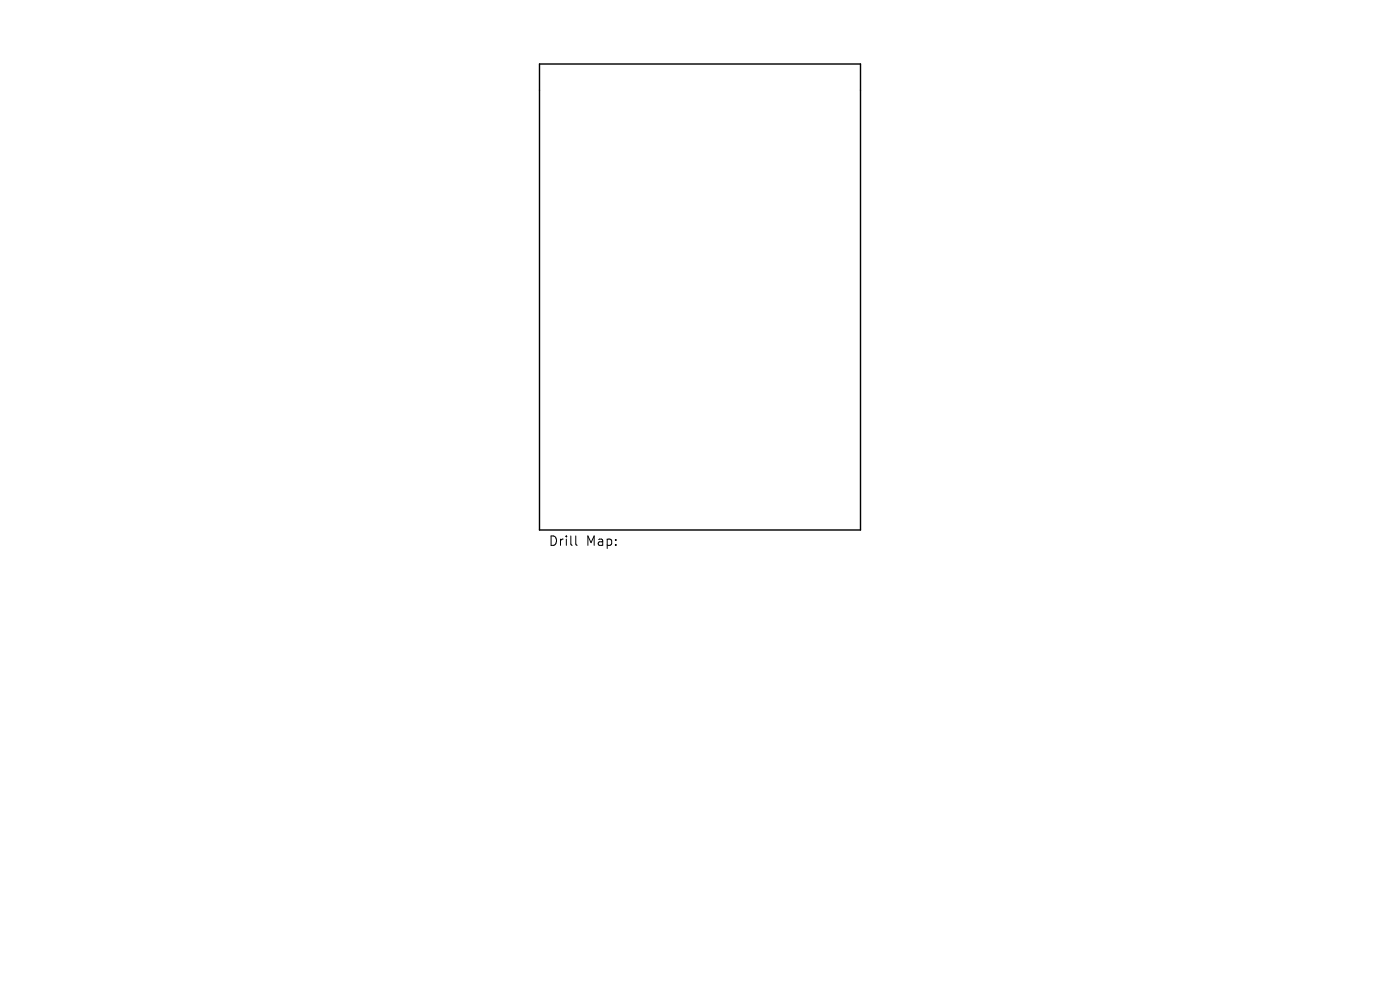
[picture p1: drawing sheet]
<svg xmlns="http://www.w3.org/2000/svg" width="297mm" height="210mm" viewBox="0 0 297 210" stroke-linecap="round" stroke-linejoin="round" font-family="sans-serif">
<defs><g id="words">
<g font-size="2.8">
<text x="116.3" y="116.1">Drill</text>
<text x="124.3" y="116.1">Map:</text>
</g>
</g></defs>
<path d="M114.5 13.6h68.1v98.8h-68.1z" fill="none" stroke="#000" stroke-width=".3"/>
<path d="M122.1 113.7v1.7l.3 .3" fill="none" stroke="#000" stroke-width=".21"/>
<use href="#words"/>
</svg>
